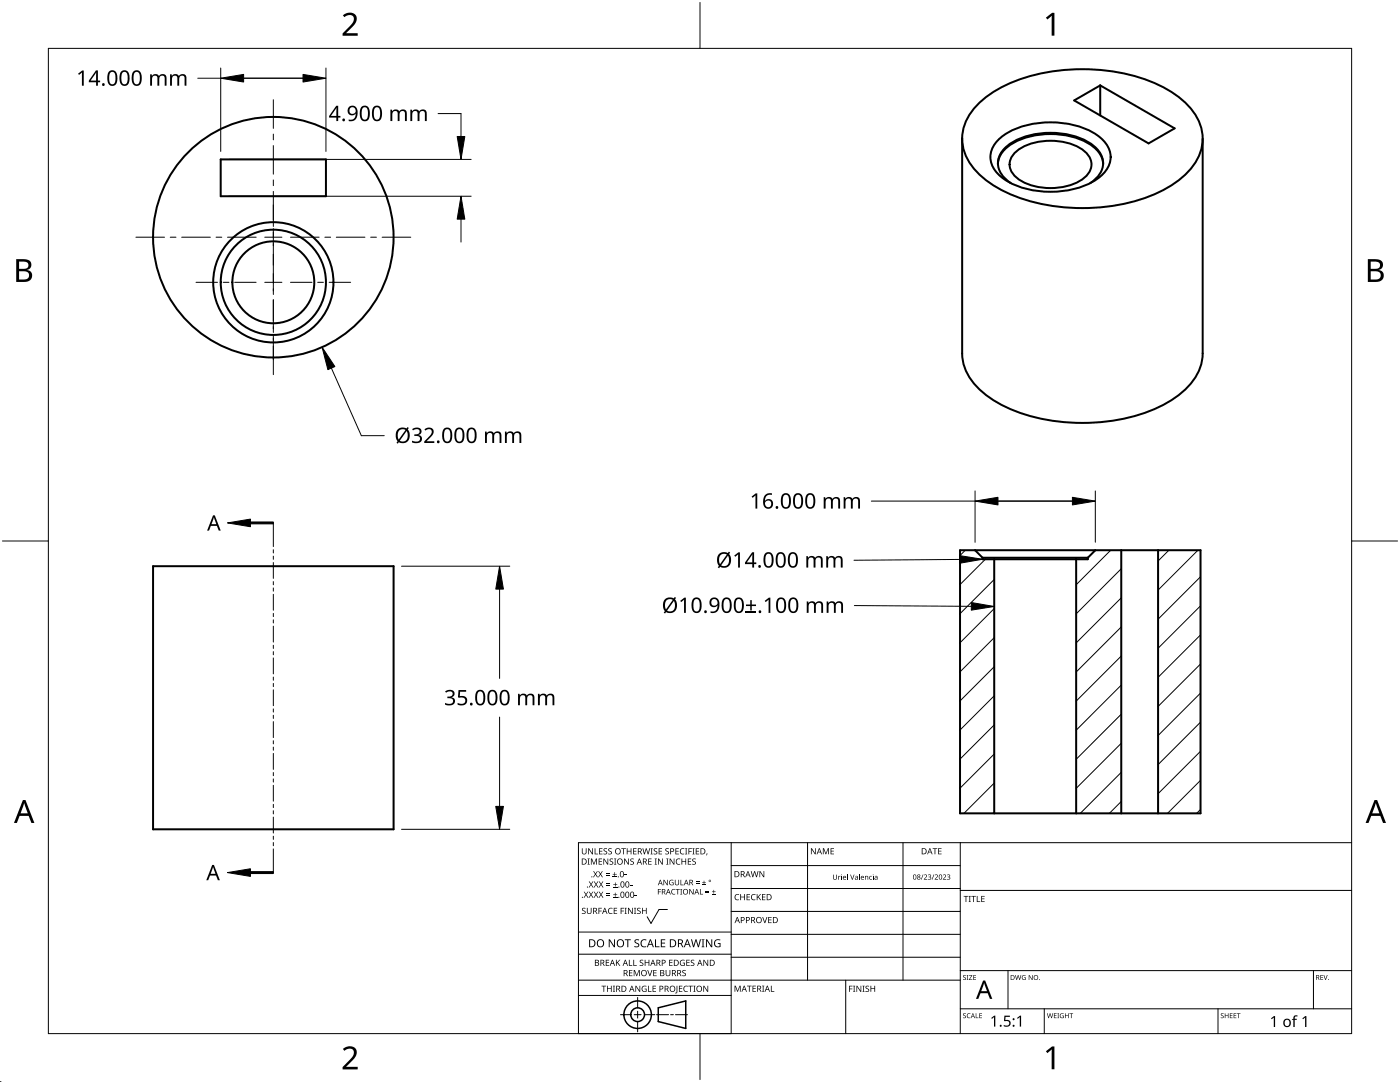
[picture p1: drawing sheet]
<svg xmlns="http://www.w3.org/2000/svg" width="279mm" height="216mm" viewBox="0 0 279 216" stroke-linecap="round" stroke-linejoin="round" font-family="sans-serif">
<g fill="none" stroke="#000" stroke-width=".4">
<path d="M219.6 17v6M44 31.8h21v7.4h-21zM192 27.7a11.2 11.2 0 0 1 5.7-9 33.8 33.8 0 0 1 20.5-4.8 30.6 30.6 0 0 1 17.4 5.8 9.8 9.8 0 0 1 4 10.5 14.8 14.8 0 0 1-8.1 8.1 38.3 38.3 0 0 1-30.9 0 14.8 14.8 0 0 1-8.2-8.1l-.4-2.5v42.8a11.2 11.2 0 0 0 5.7 9 33.8 33.8 0 0 0 20.5 4.8 30.6 30.6 0 0 0 17.4-5.8 10.7 10.7 0 0 0 4.4-8v-42.8M199.1 28.1a14.5 14.5 0 0 1 10.6-3.7 15.1 15.1 0 0 1 10.5 3.7 4.6 4.6 0 0 1-.7 7.2 17.4 17.4 0 0 1-14.2 2.5 10.1 10.1 0 0 1-7.3-4.8 4.4 4.4 0 0 1 1.1-4.9zM201.7 36.5a4.5 4.5 0 0 1-2.2-5.5 9.6 9.6 0 0 1 7.4-4.3 15.6 15.6 0 0 1 11.1 2.2 4.1 4.1 0 0 1 1.3 6.1l-1.7 1.5M202.8 30.2a12 12 0 0 1 13.7 0 3.2 3.2 0 0 1 0 5.2 12 12 0 0 1-13.7 0 3.2 3.2 0 0 1 0-5.2zM214.4 20l5.2-3 14.8 8.6-5.2 3zM220.2 32.7a5.4 5.4 0 0 0-3.2-4.2 16.1 16.1 0 0 0-15.6 .5 5 5 0 0 0-2.2 3.7M30.5 113h48v52.5h-48zM191.6 109.8h48v52.5h-48zM194.6 109.8l1.5 1.5M196.1 111.3v.3h21v-.3"/>
<path d="M196.1 111.3h21M198.4 111.6v50.7M214.8 111.6v50.7M218.6 109.8l-1.5 1.5M223.8 109.8v52.5M231.1 109.8v52.5"/>
<circle cx="54.5" cy="56.3" r="12"/>
<circle cx="54.5" cy="56.3" r="8.2"/>
<circle cx="54.5" cy="56.3" r="10.5"/>
<circle cx="54.6" cy="47.3" r="24"/>
</g>
<g fill="none" stroke="#000" stroke-width=".2">
<path d="M192.6 109.8l-1 1M196.6 111.6l-5 5M198.4 115.6l-6.8 6.8M221.7 109.8l-6.9 6.9M223.8 119.3l-9 9M223.8 113.5l-9 9M233.3 109.8l-2.2 2.1M239.1 109.8l-8 7.9M239.6 115.1l-8.5 8.5M198.4 133l-6.8 6.9M198.4 138.8l-6.8 6.9M198.4 121.4l-6.8 6.9"/>
<path d="M198.4 127.2l-6.8 6.9M223.8 125.1l-9 9M223.8 130.9l-9 9M223.8 136.7l-9 9M239.6 120.9l-8.5 8.5M239.6 126.7l-8.5 8.5M239.6 132.5l-8.5 8.5M239.6 138.3l-8.5 8.5M198.4 144.6l-6.8 6.9M198.4 156.3l-6 6M198.4 150.4l-6.8 6.9M223.8 142.5l-9 9"/>
<path d="M223.8 148.3l-9 9M223.8 154.1l-8.2 8.2M223.8 159.9l-2.4 2.4M239.6 144.1l-8.5 8.5M239.6 149.9l-8.5 8.5M239.6 155.7l-6.6 6.6M198.4 162.1l-.2 .2M239.6 161.5l-.8 .8"/>
</g>
<path d="M9.7 9.7h260v196.5h-260z" fill="none" stroke="#000" stroke-width=".2"/>
<path d="M139.7 .5v9.2M.5 108h9.2M269.7 108h9.2M139.7 206.2v9.2" fill="none" stroke="#000" stroke-width=".2"/>
<g fill="#000">
<path d="M68.4 3.1a1.64 1.64 0 0 1 2.8 .4 2.52 2.52 0 0 1-1.2 2.2l-.9 .9h2.3v.5h-3v-.4l1.2-1.2a1.95 1.95 0 0 0 .9-2.2 1.23 1.23 0 0 0-1.8 .1zM208.7 3.5l1.3-.9h.4v4.5h-.5v-4l-.9 .8zM68.4 209.3a1.64 1.64 0 0 1 2.8 .4 2.52 2.52 0 0 1-1.2 2.2l-.9 1h2.3v.5h-3v-.5l1.2-1.2a1.95 1.95 0 0 0 .9-2.1 1.23 1.23 0 0 0-1.8 .1zM208.7 209.8l1.3-1h.4v4.6h-.5v-4l-.9 .7z"/>
<path d="M3.2 51.7h1.3a1.28 1.28 0 0 1 1.7 1.3 1.04 1.04 0 0 1-.8 .9 1.23 1.23 0 0 1 1 1.5 1.23 1.23 0 0 1-1.6 .9h-1.6zM3.8 54.1v1.7h.9a.86 .86 0 0 0 1.1-.9 .86 .86 0 0 0-1.1-.8zM3.8 52.2v1.4h.8a.78 .78 0 0 0 1.1-.7 .78 .78 0 0 0-1.1-.7z"/>
<path d="M273 51.7h1.3a1.28 1.28 0 0 1 1.7 1.3 1.04 1.04 0 0 1-.9 .9 1.23 1.23 0 0 1 1 1.5 1.23 1.23 0 0 1-1.5 .9h-1.6zM273.6 54.1v1.7h.9a.86 .86 0 0 0 1.1-.9 .86 .86 0 0 0-1.2-.8zM273.6 52.2v1.4h.8a.78 .78 0 0 0 1-.7 .78 .78 0 0 0-1.1-.7z"/>
<path d="M4.6 159.6h.5l1.8 4.6h-.6l-.6-1.4h-1.8l-.5 1.4h-.6zM4.8 160.2l-.7 2.1h1.4z"/>
<path d="M274.3 159.6h.5l1.8 4.6h-.6l-.5-1.4h-1.8l-.6 1.4h-.6zM274.6 160.2l-.7 2.1h1.4z"/>
</g>
<g fill="none" stroke="#000" stroke-width=".2">
<path d="M145.9 168.1v38.1h-30.5v-38.1h154.3M145.9 172.7h45.7M145.9 177.3h45.7M161.2 168.1v27.5M180.2 168.1v27.5M191.6 168.1v38.1M191.6 177.7h78.1M115.4 198.6h30.5M115.4 195.6h76.2M115.4 190.4h30.5M115.4 186h30.5M127.3 199v2.1"/>
<path d="M133.2 181.5h-1.7l-1.6 2.8-.7-1.4M145.9 181.9h45.7M145.9 186.4h45.7M145.9 191h45.7M168.8 195.6v10.6M191.6 193.7h78.1M201.2 193.7v7.6M262.1 193.7v7.6M123.8 202.5h2.1M126.6 202.5h1.3M127.3 201.8v1.4M127.3 203.8v2.1"/>
<path d="M128.6 202.5h2.1M131 202.5h2.4M133.8 202.5h.6M134.8 202.5h2.4M191.6 201.3h78.1M208.4 201.3v4.9M243.1 201.3v4.9"/>
</g>
<g fill="#000">
<path d="M116.1 169.3h.2v.8a.32 .32 0 0 0 .3 .3 .32 .32 0 0 0 .3-.3v-.8h.2v.8a.47 .47 0 0 1-.5 .4 .47 .47 0 0 1-.5-.5zM116.5 177.9h.2l.3 .5 .3-.5h.1l-.4 .6 .4 .6h-.1l-.3-.5-.4 .5h-.1l.4-.6zM117.3 171.3h.4l-.1 .1v1l.1 .1h-.4l.1-.1v-1zM117.4 169.3h.2l.6 1v-1h.1v1.2h-.1l-.7-1v1h-.1zM117.5 177.9h.2l.3 .5 .3-.5h.1l-.4 .6 .4 .6h-.1l-.4-.5-.3 .5h-.1l.4-.6zM117.5 175.9h.2l.3 .5 .3-.5h.1l-.4 .6 .5 .6h-.2l-.3-.5-.4 .5h-.1l.4-.6zM117.9 171.3h.3l.3 1 .4-1h.2v1.2h-.1v-1l-.4 1h-.1l-.4-1v1h-.2zM118.7 169.3h.1v1h.6v.2h-.7zM118.4 173.8h.1l.3 .5 .3-.5h.2l-.4 .6 .4 .7h-.1l-.4-.6-.3 .6h-.1l.4-.7zM118.5 177.9h.2l.2 .5 .3-.5h.2l-.4 .6 .4 .6h-.1l-.4-.5-.3 .5h-.1l.4-.6zM118.5 175.9h.2l.3 .5 .3-.5h.1l-.4 .6 .4 .6h-.1l-.3-.5-.4 .5h-.1l.4-.6zM119.5 171.3h.7v.1h-.6v.4h.5v.2h-.5v.4h.6v.1h-.7z"/>
<path d="M119.6 169.3h.6v.1h-.5v.4h.5v.1h-.5v.4h.5v.2h-.6zM119.4 173.8h.1l.3 .5 .3-.5h.2l-.4 .6 .4 .7h-.1l-.4-.6-.3 .6h-.2l.5-.7zM119.5 177.9h.1l.3 .5 .3-.5h.2l-.4 .6 .4 .6h-.1l-.4-.5-.3 .5h-.1l.4-.6zM119.5 175.9h.2l.3 .5 .3-.5h.1l-.4 .6 .4 .6h-.1l-.4-.5-.3 .5h-.1l.4-.6zM120.9 174.6h.8v.1h-.8zM120.9 174.2h.8v.1h-.8zM121 178.7h.8v.1h-.8zM121 178.3h.8v.1h-.8zM121 176.6h.8v.1h-.8zM121 176.3h.8v.1h-.8zM120.5 169.4l.4-.1h.3l-.1 .1a.25 .25 0 0 0-.4-.1 .25 .25 0 0 0 0 .4 .4 .4 0 0 1 .5 .3 .4 .4 0 0 1-.3 .5 .4 .4 0 0 1-.5-.2h.2a.27 .27 0 0 0 .4-.1 .27 .27 0 0 0-.3-.3l-.2-.2zM120.4 171.3h.2l.6 1v-1h.2v1.2h-.2l-.6-1v1h-.2z"/>
<path d="M121.4 169.4l.5-.1h.2v.1a.25 .25 0 0 0-.4-.1 .25 .25 0 0 0 0 .4 .4 .4 0 0 1 .4 .3 .4 .4 0 0 1-.2 .5 .4 .4 0 0 1-.5-.2h.1a.27 .27 0 0 0 .5-.1 .27 .27 0 0 0-.4-.3l-.2-.2zM122.3 174.9h.8v.2h-.8zM122.4 179h.8v.1h-.8zM122.4 177h.8v.1h-.8zM121.7 171.4l.4-.1 .3 .1-.1 .1a.25 .25 0 0 0-.4-.1 .25 .25 0 0 0 0 .4 .4 .4 0 0 1 .5 .3 .4 .4 0 0 1-.3 .5 .4 .4 0 0 1-.5-.3l.2 .1a.27 .27 0 0 0 .4-.2 .27 .27 0 0 0-.3-.3l-.2-.2zM122.6 174h.1v.4h.4v.1h-.4v.4h-.1v-.4h-.3v-.1h.3zM122.7 178.1h.1v.4h.4v.1h-.4v.3h-.1v-.3h-.3v-.1h.3zM122.7 176.1h.2v.3h.3v.2h-.3v.3h-.2v-.3h-.3v-.2h.3zM122.5 171.3h.5l-.2 .1v1l.2 .1h-.5l.2-.1v-1zM124 169.3h.9v.1h-.4v1.1h-.1v-1.1h-.4zM124.7 174.5h.4v.2h-.4zM124.6 171.3h.1l.7 1v-1h.1v1.2h-.2l-.6-1v1h-.1z"/>
<path d="M125.7 176.6h.5v.1h-.5zM125.1 169.3h.1v.5h.7v-.5h.1v1.2h-.1v-.6h-.7v.6h-.1zM125.8 171.4l.5-.1 .2 .1v.1a.25 .25 0 0 0-.4-.1 .25 .25 0 0 0 0 .4 .4 .4 0 0 1 .4 .3 .4 .4 0 0 1-.2 .5 .4 .4 0 0 1-.5-.3l.1 .1a.27 .27 0 0 0 .5-.2 .27 .27 0 0 0-.4-.3l-.2-.2zM126.7 178.6h.4v.2h-.4zM126.4 169.3h.6v.1h-.5v.4h.5v.1h-.5v.4h.5v.2h-.6zM128.2 169.3h.2l.2 1 .3-1h.2l.2 1 .3-1h.1l-.3 1.2h-.1l-.3-1.1-.3 1.1h-.2zM129.4 171.3h.6v.1h-.5v.4h.5v.2h-.5v.4h.5v.1h-.6zM129.8 169.3h.5l-.2 .1v1l.2 .1h-.5l.2-.1v-1zM130.7 171.3h.4l-.1 .1v1l.1 .1h-.4l.1-.1v-1zM130.5 169.4l.4-.1h.3l-.1 .1a.25 .25 0 0 0-.4-.1 .25 .25 0 0 0 0 .4 .4 .4 0 0 1 .5 .3 .4 .4 0 0 1-.3 .5 .4 .4 0 0 1-.5-.2h.2a.27 .27 0 0 0 .4-.1 .27 .27 0 0 0-.3-.3l-.2-.2zM131.3 177.4h.6v.1h-.5v.4h.5v.1h-.5v.5h-.1zM131.4 169.3h.7v.1h-.5v.4h.5v.1h-.5v.4h.5v.2h-.7z"/>
<path d="M131.3 171.3h.2l.7 1-.1-1h.2v1.2h-.2l-.6-1v1h-.2zM132.4 175.6h.2l.6 .9v-.9h.1v1h-.2l-.6-.9v.9h-.1zM133 171.3h.4l-.1 .1v1l.1 .1h-.4l.1-.1v-1zM132.8 169.4l.4-.1h.3l-.1 .1a.25 .25 0 0 0-.3-.1 .25 .25 0 0 0 0 .4 .4 .4 0 0 1 .4 .3 .4 .4 0 0 1-.3 .5 .4 .4 0 0 1-.4-.2h.1a.27 .27 0 0 0 .5-.1 .27 .27 0 0 0-.4-.3l-.2-.2zM133.7 175.7l.5-.2 .2 .1v.1a.45 .45 0 0 0-.7 .4 .45 .45 0 0 0 .6 .4v-.3h-.2v-.1h.3v.5a.6 .6 0 0 1-.8-.1 .6 .6 0 0 1 .1-.8zM134.1 177.5l.4-.1h.3l-.1 .2a.44 .44 0 0 0-.6 .4 .44 .44 0 0 0 .6 .3 .52 .52 0 0 1-.7 0 .52 .52 0 0 1 .1-.8zM133.6 171.3h.2l.7 1v-1h.1v1.2h-.2l-.6-1v1h-.2zM134.9 177.4h.8v.1h-.4v1h-.1v-1h-.3zM135 171.5l.5-.2 .3 .1-.1 .1a.49 .49 0 0 0-.7 .4 .49 .49 0 0 0 .7 .5 .52 .52 0 0 1-.6 0 .52 .52 0 0 1-.2-.6zM134.8 169.3h.7v.1h-.6v.4h.5v.1h-.5v.4h.6v.2h-.7zM134.7 175.6h.1v.7a.28 .28 0 0 0 .3 .2 .28 .28 0 0 0 .3-.2v-.7h.1v.7a.42 .42 0 0 1-.4 .4 .42 .42 0 0 1-.4-.4zM135.8 175.6h.1v.9h.5v.1h-.6z"/>
<path d="M135.8 177.4h.3l-.1 .1v.9l.1 .1h-.3l.1-.1v-.9zM135.8 169.4l.5-.2 .3 .1-.1 .1a.49 .49 0 0 0-.7 .5 .49 .49 0 0 0 .8 .4 .52 .52 0 0 1-.7 .1 .52 .52 0 0 1-.2-.6zM136 171.3h.2v.5h.6v-.5h.1v1.2h-.1v-.5h-.6v.5h-.2zM136.7 169.3h.5l-.2 .1v1l.2 .1h-.5l.2-.1v-1zM137.4 169.3h.7v.1h-.6v.4h.5v.2h-.5v.5h-.1zM137.3 171.3h.6v.1h-.5v.4h.5v.2h-.5v.4h.5v.1h-.6zM137.6 177.4h.1l.6 .9v-.9h.1v1.1h-.1l-.6-.9v.9h-.1zM138.2 169.3h.4l-.1 .1v1l.1 .1h-.4l.1-.1v-1zM138.9 176.2h.7v.1h-.7zM138.9 175.9h.7v.1h-.7zM138.2 171.4l.4-.1 .3 .1-.1 .1a.25 .25 0 0 0-.4-.1 .25 .25 0 0 0 0 .4 .4 .4 0 0 1 .5 .3 .4 .4 0 0 1-.3 .5 .4 .4 0 0 1-.5-.3l.2 .1a.27 .27 0 0 0 .4-.2 .27 .27 0 0 0-.3-.3l-.2-.2zM138.9 169.3h.6v.1h-.5v.4h.5v.1h-.5v.4h.5v.2h-.6z"/>
<path d="M139.7 177.4h.1v1h.5v.1h-.6zM140.1 176.5h.8v.1h-.8zM140.4 175.7h.2v.3h.3v.2h-.3v.3h-.2v-.3h-.3v-.2h.3zM140.8 178h.7v.2h-.7zM140.8 177.7h.7v.1h-.7zM141 170.3h.2l-.3 .4zM142.1 178.4h.7v.1h-.7zM142.4 177.6h.1v.3h.3v.1h-.3v.3h-.1v-.3h-.3v-.1h.3zM146.8 178.6l.4-.2 .3 .1v.1a.49 .49 0 0 0-.7 .4 .49 .49 0 0 0 .7 .5 .52 .52 0 0 1-.7 0 .52 .52 0 0 1-.2-.6zM147.7 178.4h.2v.5h.6v-.5h.2v1.2h-.2v-.5h-.6v.5h-.2zM149 178.4h.7v.1h-.5v.4h.4v.2h-.4v.4h.5v.1h-.7zM150 178.6l.5-.2 .3 .1-.1 .1a.49 .49 0 0 0-.7 .4 .49 .49 0 0 0 .8 .5 .52 .52 0 0 1-.7 0 .52 .52 0 0 1-.2-.6z"/>
<path d="M149.8 173.8h.2l.2 1.1 .3-1.1h.2l.3 1.1 .2-1.1h.2l-.3 1.2h-.2l-.3-1-.3 1h-.1zM151 178.4h.2v.6l.5-.6h.2l-.5 .5 .5 .7h-.2l-.4-.6-.1 .6h-.2zM151.6 173.8h.1l.7 1v-1h.1v1.2h-.2l-.6-1v1h-.1zM152.1 178.4h.7v.1h-.6v.4h.5v.2h-.5v.4h.6v.1h-.7zM161.8 169.3h.2l.7 1v-1h.1v1.2h-.2l-.6-1v1h-.2zM164.2 169.3h.2l.4 .9 .4-.9h.2v1.2h-.1v-1.1l-.4 1.1h-.1l-.4-1.1v1.1h-.2zM165.8 169.3h.6v.1h-.5v.4h.5v.1h-.5v.4h.5v.2h-.6zM166.3 174.5h.1v.7a.26 .26 0 0 0 .2 .2 .26 .26 0 0 0 .3-.2v-.7h.1v.7a.39 .39 0 0 1-.4 .4 .39 .39 0 0 1-.3-.4zM167.3 174.8l.1 .1 .3-.1-.3 .2v.5h-.1zM167.9 174.8h.1v.7h-.1zM169.1 174.5h.1v1h-.1zM169.7 174.5h.1l.3 .9 .3-.9h.1l-.3 1h-.2z"/>
<path d="M171.5 174.5h.1v1h-.1zM172.6 174.8l.1 .1a.29 .29 0 0 1 .4-.1 .29 .29 0 0 1 .2 .2v.5h-.2v-.4a.21 .21 0 0 0-.2-.2 .21 .21 0 0 0-.1 .2v.4h-.2zM173.6 174.9l.3-.1 .1 .1a.28 .28 0 0 0-.4 .3 .28 .28 0 0 0 .4 .2 .36 .36 0 0 1-.5 0 .36 .36 0 0 1 .1-.5zM174.2 174.8h.1v.7h-.1zM184.2 174.5h.1l-.4 1h-.1zM184.4 174.6a.37 .37 0 0 1 .6 0 .37 .37 0 0 1-.3 .6l-.2 .2h.5v.1h-.6l.2-.4a.27 .27 0 0 0 .3-.3 .27 .27 0 0 0-.4-.2zM185.2 174.6a.32 .32 0 0 1 .5-.1 .32 .32 0 0 1 0 .5h-.1a.32 .32 0 0 1 .2 .4 .32 .32 0 0 1-.5 .1l-.1-.1a.26 .26 0 0 0 .4 .1 .26 .26 0 0 0 0-.4l-.3-.2a.23 .23 0 0 0 .4 0 .23 .23 0 0 0-.1-.4 .23 .23 0 0 0-.3 .2zM186.3 174.5h.2l-.4 1h-.1zM186.1 169.3h.9v.1h-.3v1.1h-.2v-1.1h-.4zM186.5 174.6a.37 .37 0 0 1 .6 0 .37 .37 0 0 1-.2 .6l-.2 .2h.5v.1h-.7l.3-.4a.27 .27 0 0 0 .3-.3 .27 .27 0 0 0-.4-.2zM187.2 169.3h.7v.1h-.5v.4h.5v.1h-.5v.4h.5v.2h-.7zM188.2 174.6a.37 .37 0 0 1 .6 0 .37 .37 0 0 1-.3 .6l-.2 .2h.5v.1h-.6l.2-.4a.27 .27 0 0 0 .3-.3 .27 .27 0 0 0-.4-.2z"/>
<path d="M189 174.6a.32 .32 0 0 1 .5-.1 .32 .32 0 0 1 0 .5h-.1a.32 .32 0 0 1 .2 .4 .32 .32 0 0 1-.5 .1l-.1-.1a.26 .26 0 0 0 .4 .1 .26 .26 0 0 0 0-.4l-.3-.2a.23 .23 0 0 0 .4 0 .23 .23 0 0 0-.1-.4 .23 .23 0 0 0-.3 .2zM192.3 178.8h.9v.1h-.3v1.1h-.2v-1.1h-.4zM193.3 178.8h.5l-.2 .1v1l.2 .1h-.5l.2-.1v-1zM193.8 178.8h1v.1h-.4v1.1h-.2v-1.1h-.4zM194.9 178.8h.2v1.1h.5v.1h-.7zM195.8 178.8h.7v.1h-.5v.4h.5v.1h-.5v.5h.5v.1h-.7zM116.2 181.3l.4-.2 .3 .1-.1 .1a.25 .25 0 0 0-.4-.1 .25 .25 0 0 0 0 .4 .4 .4 0 0 1 .5 .3 .4 .4 0 0 1-.3 .5 .4 .4 0 0 1-.5-.2h.2a.27 .27 0 0 0 .4-.1 .27 .27 0 0 0-.3-.3l-.2-.2zM117.1 181.1h.2v.8a.32 .32 0 0 0 .3 .3 .32 .32 0 0 0 .3-.3v-.8h.2v.8a.47 .47 0 0 1-.5 .5 .47 .47 0 0 1-.5-.5zM119.4 181.1h.7v.2h-.5v.4h.5v.1h-.5v.6h-.2zM120 196.7h1v.1h-.4v1.1h-.2v-1.1h-.4zM120.9 191.5h.7v.1h-.6v.4h.5v.2h-.5v.4h.6v.1h-.7zM121.5 181.3l.4-.2 .4 .1-.1 .1a.49 .49 0 0 0-.7 .5 .49 .49 0 0 0 .7 .4 .52 .52 0 0 1-.6 .1 .52 .52 0 0 1-.3-.6z"/>
<path d="M121.1 196.7h.2v.5h.6v-.5h.2v1.2h-.2v-.6h-.6v.6h-.2zM121.5 187.4h.2l.9 1.3v-1.3h.1v1.6h-.2l-.8-1.3v1.3h-.2zM122.3 196.7h.4l-.1 .1v1l.1 .1h-.4l.2-.1v-1zM122.5 181.1h.7v.2h-.6v.4h.5v.1h-.5v.4h.6v.2h-.7zM122.9 191.5h.2v.6l.5-.6h.2l-.5 .5 .5 .7h-.2l-.4-.6-.1 .6h-.2zM123.9 181.1h.6v.2h-.5v.4h.5v.1h-.5v.6h-.1zM124.7 181.1h.4l-.2 .2v.9l.2 .2h-.4l.1-.2v-.9zM124.7 187.4h1.2v.2h-.5v1.4h-.2v-1.4h-.5zM125.5 191.5h.2v1.1h.5v.1h-.7zM125.5 193.6h.7v.1h-.5v.4h.5v.1h-.5v.4h.5v.2h-.7zM125.3 181.1h.2l.7 1.1-.1-1.1h.2v1.3h-.2l-.6-1v1h-.2zM126.4 191.5h.1v1.1h.6v.1h-.7z"/>
<path d="M126.5 181.1h.5l-.2 .2v.9l.2 .2h-.5l.2-.2v-.9zM126.5 193.6h.2l.4 1 .4-1h.2v1.2h-.2v-1.1l-.4 1.1h-.1l-.4-1.1v1.1h-.1zM126.7 187.6l.3-.2 .6 .1-.2 .1a.33 .33 0 0 0-.6 .2 .33 .33 0 0 0 .4 .4 .47 .47 0 0 1 .4 .6 .47 .47 0 0 1-.7 .2h-.3v-.2h.2a.35 .35 0 0 0 .6-.2 .35 .35 0 0 0-.5-.4l-.3-.2zM126.8 196.7h.2l.6 1v-1h.2v1.2h-.2l-.7-1 .1 1h-.2zM127.2 181.3l.4-.2 .3 .1-.1 .1a.25 .25 0 0 0-.4-.1 .25 .25 0 0 0 0 .4 .4 .4 0 0 1 .5 .3 .4 .4 0 0 1-.3 .5 .4 .4 0 0 1-.5-.2h.2a.27 .27 0 0 0 .4-.1 .27 .27 0 0 0-.3-.3l-.2-.2zM127.7 191.6l.4-.1 .3 .1-.1 .1a.25 .25 0 0 0-.3-.1 .25 .25 0 0 0 0 .4 .4 .4 0 0 1 .4 .3 .4 .4 0 0 1-.3 .5 .4 .4 0 0 1-.4-.3l.1 .1a.27 .27 0 0 0 .5-.2 .27 .27 0 0 0-.4-.3l-.2-.2zM128 187.6l.6-.2 .4 .1-.1 .2a.63 .63 0 0 0-.9 .5 .63 .63 0 0 0 1 .6v.2a.83 .83 0 0 1-1.1-.3 .83 .83 0 0 1 .1-1.1zM128.2 196.8l.6-.1 .2 .1v.1a.5 .5 0 0 0-.8 .4 .5 .5 0 0 0 .7 .5v-.4h-.3v-.1h.4v.6a.66 .66 0 0 1-.8-.2 .66 .66 0 0 1 0-.9zM128.1 181.1h.2v.6h.6v-.6h.2v1.3h-.2v-.6h-.6v.6h-.2zM129.2 193.6h.1l.4 1 .3-1h.2l-.4 1.2h-.2zM129.3 196.7h.2v1.1h.5v.1h-.7zM128.7 191.5h.1v.5h.6v-.5h.2v1.2h-.2v-.5h-.6v.5h-.1z"/>
<path d="M130.7 187.4h.2v1.4h.7v.2h-.9zM130.2 196.7h.7v.1h-.5v.4h.5v.1h-.5v.5h.5v.1h-.7zM130.4 193.6h.6v.1h-.5v.4h.5v.1h-.5v.4h.5v.2h-.6zM131.9 187.4h.9v.2h-.7v.5h.6v.2h-.6v.5h.7v.2h-.9zM132.8 193.6h.2v.7a.32 .32 0 0 0 .3 .4 .32 .32 0 0 0 .3-.4v-.7h.2v.7a.47 .47 0 0 1-.5 .5 .47 .47 0 0 1-.5-.5zM133.5 191.5h.7v.1h-.5v.4h.5v.2h-.5v.4h.5v.1h-.7zM135 196.7h.2v1.3l-.1 .2h-.3l-.1-.1 .3-.2zM135.5 196.7h.7v.1h-.5v.4h.4v.1h-.4v.5h.5v.1h-.7zM135.8 191.7l.5-.2 .4 .1-.1 .1a.5 .5 0 0 0-.8 .4 .5 .5 0 0 0 .7 .5v-.4h-.2v-.1h.4v.6a.66 .66 0 0 1-.9-.1 .66 .66 0 0 1 0-.9zM136.2 193.7l.4-.2 .3 .1-.1 .1a.25 .25 0 0 0-.4-.1 .25 .25 0 0 0 0 .4 .4 .4 0 0 1 .5 .3 .4 .4 0 0 1-.3 .5 .4 .4 0 0 1-.5-.2h.2a.27 .27 0 0 0 .5-.1 .27 .27 0 0 0-.4-.3l-.2-.2zM136.5 196.8l.5-.1 .3 .1-.1 .1a.49 .49 0 0 0-.7 .4 .49 .49 0 0 0 .8 .4 .52 .52 0 0 1-.7 .1 .52 .52 0 0 1-.2-.6zM137 191.5h.6v.1h-.5v.4h.5v.2h-.5v.4h.5v.1h-.6z"/>
<path d="M137.4 196.7h.9v.1h-.4v1.1h-.1v-1.1h-.4zM137.9 191.6l.4-.1 .3 .1-.1 .1a.25 .25 0 0 0-.4-.1 .25 .25 0 0 0 0 .4 .4 .4 0 0 1 .5 .3 .4 .4 0 0 1-.3 .5 .4 .4 0 0 1-.5-.3l.2 .1a.27 .27 0 0 0 .4-.2 .27 .27 0 0 0-.3-.3l-.2-.2zM138.4 196.7h.4l-.1 .1v1l.1 .1h-.4l.1-.1v-1zM137.9 187.4h.2l.3 1.4 .4-1.4h.2l.4 1.4 .3-1.4h.2l-.4 1.6h-.2l-.4-1.3-.4 1.3h-.2zM140 187.4h.6l-.2 .2v1.3l.2 .1h-.6l.2-.1v-1.3zM140.4 196.7h.1l.7 1v-1h.1v1.2h-.1l-.7-1v1h-.1zM140.4 191.5h.2l.6 1v-1h.1v1.2h-.1l-.7-1v1h-.1zM140.9 187.4h.2l.9 1.3v-1.3h.1v1.6h-.2l-.8-1.3v1.3h-.2zM142.7 187.6l.7-.2 .4 .1-.1 .2a.65 .65 0 0 0-1 .5 .65 .65 0 0 0 .9 .6v-.4h-.3v-.2h.5v.7a.86 .86 0 0 1-1.1-.1 .86 .86 0 0 1 0-1.2zM146.6 196.7h.2l.4 1 .4-1h.2v1.2h-.1v-1.1l-.4 1.1h-.2l-.4-1.1v1.1h-.1zM149.1 196.7h.9v.1h-.4v1.1h-.1v-1.1h-.4zM150.2 196.7h.7v.1h-.6v.4h.5v.1h-.5v.5h.6v.1h-.7z"/>
<path d="M152.1 183h.2l.3 1 .4-1h.1l-.4 1.2h-.1zM152.1 196.7h.4l-.1 .1v1l.1 .1h-.4l.1-.1v-1zM153.8 196.7h.2v1.1h.5v.1h-.7zM153.3 183h.7v.1h-.5v.4h.5v.1h-.5v.5h.5v.1h-.7zM169.5 196.7h.6v.1h-.5v.5h.5v.1h-.5v.5h-.1zM170.2 196.7h.5l-.2 .1v1l.2 .1h-.5l.2-.1v-1zM170.9 196.7h.2l.6 1v-1h.2v1.2h-.2l-.6-1v1h-.2zM172.1 196.7h.5l-.2 .1v1l.2 .1h-.5l.2-.1v-1zM172.8 196.8l.4-.1h.2v.2a.25 .25 0 0 0-.4-.1 .25 .25 0 0 0 0 .4 .4 .4 0 0 1 .5 .3 .4 .4 0 0 1-.3 .4 .4 .4 0 0 1-.5-.2l.2 .1a.27 .27 0 0 0 .4-.2 .27 .27 0 0 0-.3-.3l-.3-.2zM173.7 196.7h.2v.5h.6v-.5h.2v1.2h-.2v-.6h-.6v.6h-.2zM192.2 194.7l.4-.1h.2l-.1 .1a.24 .24 0 0 0-.3 0 .24 .24 0 0 0-.1 .3 .24 .24 0 0 0 .4 .1 .31 .31 0 0 1 0 .4 .31 .31 0 0 1-.5-.1 .24 .24 0 0 0 .3 .1 .24 .24 0 0 0 .1-.3l-.4-.3zM192.9 194.6h.4l-.1 .1v.7l.1 .1h-.4l.1-.1v-.7z"/>
<path d="M193.4 194.6h.6l-.5 .8h.6v.1h-.7l.5-.8h-.5zM194.2 194.6h.6v.1h-.4v.3h.4v.1h-.4v.3h.4v.1h-.6zM202.6 194.6h.1l.2 .8 .2-.8h.2l.2 .8 .2-.8h.1l-.2 .9h-.2l-.2-.8-.2 .8h-.2zM204 194.7l.4-.1h.3l-.1 .1a.4 .4 0 0 0-.6 .4 .4 .4 0 0 0 .6 .3v-.3l-.2-.1h.3v.5a.53 .53 0 0 1-.7-.1 .53 .53 0 0 1 0-.7zM205.3 194.6h.1l.6 .8v-.8h.1v.9h-.2l-.5-.8v.8h-.1zM263.5 194.6h.6v.1h-.5v.3h.4v.1h-.4v.3h.5v.1h-.6zM264.1 194.6h.2l.2 .8 .3-.8h.2l-.4 .9h-.1zM192.2 202.3l.4-.1h.2l-.1 .1a.24 .24 0 0 0-.3 0 .24 .24 0 0 0-.1 .3 .24 .24 0 0 0 .4 .1 .31 .31 0 0 1 0 .5 .31 .31 0 0 1-.5-.2 .24 .24 0 0 0 .3 .1 .24 .24 0 0 0 .1-.3l-.4-.2zM193.1 202.3l.3-.1h.3l-.1 .1a.39 .39 0 0 0-.5 .4 .39 .39 0 0 0 .5 .3 .46 .46 0 0 1-.6 0 .46 .46 0 0 1 .1-.7zM194.7 202.2h.1v.8h.5v.2h-.6zM195.4 202.2h.6v.1h-.4v.3h.4v.1h-.4v.4h.4v.1h-.6zM197.8 203.1l.6-.4h.2v2.1h-.2v-1.9l-.4 .4z"/>
<path d="M200.5 202.7h1v.2h-.8l-.1 .6a.75 .75 0 0 1 1.1 .8 .75 .75 0 0 1-1.1 .5h-.3v-.3l.3 .1a.51 .51 0 0 0 .8-.3 .51 .51 0 0 0-.7-.6h-.3zM203 203.1l.6-.4h.2v2.1h-.3v-1.9l-.4 .4zM209 202.2h.1l.2 .8 .2-.8h.1l.3 .8 .2-.8h.1l-.3 1h-.1l-.2-.9-.3 .9h-.1zM210.3 202.2h.6v.1h-.4v.3h.3v.1h-.3v.4h.4v.1h-.6zM211 202.2h.4l-.2 .1v.8l.2 .1h-.4l.1-.1v-.8zM211.6 202.3l.7-.1-.1 .1a.4 .4 0 0 0-.6 .4 .4 .4 0 0 0 .6 .3v-.2l-.2-.2h.3v.5a.53 .53 0 0 1-.7-.1 .53 .53 0 0 1 0-.7zM212.5 202.2h.2v.4h.5v-.4h.1v1h-.1v-.5h-.5v.5h-.2zM213.4 202.2h.8v.1h-.3v.9h-.2v-.9h-.3zM243.7 202.3l.3-.1h.2v.1a.24 .24 0 0 0-.3 0 .24 .24 0 0 0-.1 .3 .24 .24 0 0 0 .3 .1 .31 .31 0 0 1 0 .5 .31 .31 0 0 1-.5-.2 .24 .24 0 0 0 .4 .1 .24 .24 0 0 0 0-.3l-.3-.2zM244.4 202.2h.2v.4h.5v-.4h.1v1h-.1v-.5h-.5v.5h-.2zM245.4 202.2h.6v.1h-.4v.3h.4v.1h-.4v.4h.4v.1h-.6zM246.2 202.2h.5v.1h-.4v.3h.4v.1h-.4v.4h.4v.1h-.5z"/>
<path d="M246.8 202.2h.8v.1h-.3v.9h-.2v-.9h-.3zM253.7 203.2l.6-.5h.2v2.2h-.3v-1.9l-.4 .4zM258.2 202.7l.3-.1h.5l-.1 .3-.4-.1-.1 .2v.3h.4v.2h-.4v1.4h-.3v-1.4h-.3l.3-.2zM259.9 203.2l.6-.5h.2v2.2h-.2v-1.9l-.5 .4z"/>
<path d="M116.1 171.3h.4a.61 .61 0 0 1 .6 .6 .61 .61 0 0 1-.6 .6h-.4zM116.3 171.4v1h.1a.48 .48 0 0 0 .5-.5 .48 .48 0 0 0-.4-.5z"/>
<path d="M122.7 169.9a.61 .61 0 0 1 1.2 0 .61 .61 0 0 1-1.2 0zM122.9 169.9a.45 .45 0 0 0 .9 0 .45 .45 0 0 0-.9 0z"/>
<path d="M123.1 171.9a.61 .61 0 0 1 1.2 0 .61 .61 0 0 1-1.2 0zM123.3 171.9a.45 .45 0 0 0 .9 0 .45 .45 0 0 0-.9 0z"/>
<path d="M123.9 173.9a.5 .5 0 0 1 .6 .1 .5 .5 0 0 1 0 .7 .44 .44 0 0 1-.6 .3 .44 .44 0 0 1-.2-.6zM123.9 174a.48 .48 0 0 0-.1 .6 .48 .48 0 0 0 .5 .3v-.8l-.1-.1z"/>
<path d="M124 178a.5 .5 0 0 1 .6 .1 .5 .5 0 0 1 0 .6 .44 .44 0 0 1-.6 .4 .44 .44 0 0 1-.2-.6zM124.1 178.1a.48 .48 0 0 0-.2 .6 .48 .48 0 0 0 .5 .3v-.8l-.1-.2z"/>
<path d="M124 176a.5 .5 0 0 1 .6 .1 .5 .5 0 0 1 0 .6 .44 .44 0 0 1-.6 .4 .44 .44 0 0 1-.2-.7zM124.1 176.1a.48 .48 0 0 0-.2 .5 .48 .48 0 0 0 .5 .3v-.7l-.1-.2z"/>
<path d="M124.9 178a.5 .5 0 0 1 .7 .1 .5 .5 0 0 1 0 .6 .44 .44 0 0 1-.6 .4 .44 .44 0 0 1-.2-.6zM125 178.1a.48 .48 0 0 0-.1 .6 .48 .48 0 0 0 .4 .3l.1-.8-.2-.2z"/>
<path d="M124.9 176a.5 .5 0 0 1 .7 .1 .5 .5 0 0 1 0 .6 .44 .44 0 0 1-.6 .4 .44 .44 0 0 1-.2-.7zM125 176.1a.48 .48 0 0 0-.1 .5 .48 .48 0 0 0 .5 .3v-.7l-.1-.2z"/>
<path d="M125.9 178a.5 .5 0 0 1 .6 .1 .5 .5 0 0 1 0 .6 .44 .44 0 0 1-.5 .4 .44 .44 0 0 1-.2-.6zM126 178.1a.48 .48 0 0 0-.2 .6 .48 .48 0 0 0 .5 .3l.1-.8-.2-.2z"/>
<path d="M127.3 169.3h.3a.35 .35 0 0 1 .5 .2 .35 .35 0 0 1-.3 .4l.4 .6h-.2l-.3-.5h-.3v.5h-.1zM127.4 169.4v.4h.2a.23 .23 0 0 0 .3-.2 .23 .23 0 0 0-.3-.2z"/>
<path d="M127.5 171.3h.2l.4 1.2h-.1l-.2-.4h-.4l-.2 .4h-.1zM127.6 171.5l-.2 .5h.4z"/>
<path d="M128.3 171.3h.3a.35 .35 0 0 1 .5 .2 .35 .35 0 0 1-.3 .5l.4 .5h-.2l-.3-.5h-.2v.5h-.2zM128.5 171.4v.5h.1a.23 .23 0 0 0 .3-.2 .23 .23 0 0 0-.3-.3z"/>
<path d="M131.7 175.5h.1l.5 1.1h-.2l-.1-.3h-.4l-.2 .3h-.1zM131.8 175.7l-.2 .5h.3z"/>
<path d="M132.1 177.4h.3a.31 .31 0 0 1 .4 .2 .31 .31 0 0 1-.2 .4l.3 .5h-.2l-.3-.5h-.2v.5h-.1zM132.2 177.5v.4h.2a.21 .21 0 0 0 .2-.2 .21 .21 0 0 0-.2-.2z"/>
<path d="M133.3 177.4h.1l.5 1.1h-.2l-.1-.4h-.4l-.2 .4h-.1zM133.4 177.5l-.2 .5h.4z"/>
<path d="M133.8 169.3h.3a.41 .41 0 0 1 .4 .5 .41 .41 0 0 1-.6 .2v.5h-.1zM133.9 169.4v.5a.29 .29 0 0 0 .5-.3 .29 .29 0 0 0-.5-.2z"/>
<path d="M136.9 175.5h.1l.4 1.1h-.1l-.1-.3h-.5l-.1 .3h-.1zM137 175.7l-.2 .5h.3z"/>
<path d="M136.2 177.9a.55 .55 0 0 1 1.1 0 .55 .55 0 0 1-1.1 0zM136.4 177.9a.45 .45 0 0 0 .9 0 .45 .45 0 0 0-.9 0z"/>
<path d="M137.6 175.6h.3a.31 .31 0 0 1 .4 .2 .31 .31 0 0 1-.2 .4l.3 .4h-.2l-.3-.4h-.2v.4h-.1zM137.7 175.7v.4h.2a.21 .21 0 0 0 .2-.2 .21 .21 0 0 0-.2-.2z"/>
<path d="M139 177.4h.1l.4 1.1h-.1l-.1-.4h-.5l-.1 .4h-.1zM139.1 177.5l-.2 .5h.3z"/>
<path d="M139.8 169.3h.4a.61 .61 0 0 1 .6 .6 .61 .61 0 0 1-.7 .6h-.3zM140 169.4v.9h.1a.48 .48 0 0 0 .5-.4 .48 .48 0 0 0-.4-.5z"/>
<path d="M141.4 175.8a.25 .25 0 0 1 .5 0 .25 .25 0 0 1-.5 0zM141.5 175.8a.15 .15 0 0 0 .3 0 .15 .15 0 0 0-.3 0z"/>
<path d="M146.6 173.8h.4a.61 .61 0 0 1 .6 .6 .61 .61 0 0 1-.7 .6h-.3zM146.7 174v.9h.2a.48 .48 0 0 0 .5-.5 .48 .48 0 0 0-.5-.4z"/>
<path d="M147.8 173.8h.4a.35 .35 0 0 1 .4 .3 .35 .35 0 0 1-.2 .4l.3 .5h-.2l-.3-.5h-.2v.5h-.2zM148 174v.4h.2a.23 .23 0 0 0 .3-.2 .23 .23 0 0 0-.3-.2z"/>
<path d="M149.2 173.8h.1l.5 1.2h-.1l-.2-.3h-.5l-.1 .3h-.2zM149.3 174l-.2 .5h.4z"/>
<path d="M153 178.4h.4a.61 .61 0 0 1 .6 .6 .61 .61 0 0 1-.6 .6h-.4zM153.2 178.5v1h.1a.48 .48 0 0 0 .5-.5 .48 .48 0 0 0-.4-.5z"/>
<path d="M163.4 169.2h.2l.5 1.3h-.2l-.2-.4h-.4l-.2 .4h-.1zM163.5 169.4l-.2 .6h.4z"/>
<path d="M168.3 174.9l.2-.1 .3 .1 .1 .3h-.6l.2 .2h.3a.37 .37 0 0 1-.5 0 .37 .37 0 0 1 0-.5zM168.4 174.9l-.1 .2h.4l-.1-.2z"/>
<path d="M170.7 174.8l.5 .1v.6l-.1-.1a.26 .26 0 0 1-.4 .2 .26 .26 0 0 1-.1-.4 .26 .26 0 0 1 .4-.1h.1v-.2zM170.8 175.2a.16 .16 0 0 0 0 .2 .16 .16 0 0 0 .2 0 .16 .16 0 0 0 0-.2z"/>
<path d="M171.9 174.9l.2-.1 .2 .1 .1 .3h-.5l.2 .2h.3a.37 .37 0 0 1-.6 0 .37 .37 0 0 1 .1-.5zM172 174.9l-.1 .2h.4l-.1-.2z"/>
<path d="M174.6 174.8l.5 .1v.6l-.1-.1a.26 .26 0 0 1-.3 .2 .26 .26 0 0 1-.2-.4 .26 .26 0 0 1 .4-.1h.1v-.2zM174.7 175.2a.16 .16 0 0 0 0 .2 .16 .16 0 0 0 .3 0 .16 .16 0 0 0-.1-.2z"/>
<path d="M182.3 174.6h.4l.2 .5a.38 .38 0 0 1-.5 .4 .38 .38 0 0 1-.2-.6zM182.4 174.6v.1a.39 .39 0 0 0-.1 .4 .39 .39 0 0 0 .4 .3 .4 .4 0 0 0 .1-.5 .4 .4 0 0 0-.4-.3z"/>
<path d="M183.1 174.6a.29 .29 0 0 1 .5-.1 .29 .29 0 0 1-.1 .5 .29 .29 0 0 1 .1 .4 .29 .29 0 0 1-.5 0 .29 .29 0 0 1 .1-.4l-.1-.2zM183.1 175.2a.2 .2 0 0 0 .4 0 .2 .2 0 0 0-.4 0zM183.2 174.8a.17 .17 0 0 0 .3 0 .17 .17 0 0 0-.3 0z"/>
<path d="M184 169.3h.3a.61 .61 0 0 1 .6 .6 .61 .61 0 0 1-.6 .6h-.3zM184.1 169.4v.9h.2a.48 .48 0 0 0 .5-.4 .48 .48 0 0 0-.5-.5z"/>
<path d="M185.5 169.2h.1l.5 1.3h-.1l-.2-.4h-.5l-.1 .4h-.2zM185.6 169.4l-.2 .6h.4z"/>
<path d="M187.5 174.6h.4l.1 .5a.38 .38 0 0 1-.4 .4 .38 .38 0 0 1-.2-.6zM187.6 174.6l-.1 .1a.39 .39 0 0 0-.1 .4 .39 .39 0 0 0 .4 .3 .4 .4 0 0 0 .2-.5 .4 .4 0 0 0-.4-.3z"/>
<path d="M118.4 181.1h.3a.35 .35 0 0 1 .4 .3 .35 .35 0 0 1-.2 .4l.3 .6h-.1l-.3-.5h-.3v.5h-.1zM118.5 181.3v.4h.2a.23 .23 0 0 0 .3-.2 .23 .23 0 0 0-.3-.2z"/>
<path d="M118.7 191.5h.4a.31 .31 0 0 1 .4 .2 .31 .31 0 0 1-.2 .4 .33 .33 0 0 1 .3 .4 .33 .33 0 0 1-.4 .2h-.5zM118.9 192.2v.4h.2a.23 .23 0 0 0 .3-.2 .23 .23 0 0 0-.3-.2zM118.9 191.6v.4h.2a.21 .21 0 0 0 .3-.2 .21 .21 0 0 0-.3-.2z"/>
<path d="M117.6 187.4h.5a.79 .79 0 0 1 .7 .8 .79 .79 0 0 1-.8 .8h-.4zM117.8 187.6v1.2h.2a.62 .62 0 0 0 .6-.6 .62 .62 0 0 0-.6-.6z"/>
<path d="M119.8 191.5h.4a.35 .35 0 0 1 .4 .3 .35 .35 0 0 1-.2 .4l.3 .5h-.2l-.3-.5h-.2v.5h-.2zM120 191.6v.5h.2a.23 .23 0 0 0 .3-.2 .23 .23 0 0 0-.3-.3z"/>
<path d="M119.3 187.6a.77 .77 0 0 1 1.1 .1 .77 .77 0 0 1-.2 1.1 .77 .77 0 0 1-1-.2l-.1-.6zM119.5 187.7a.63 .63 0 0 0-.2 .8 .63 .63 0 0 0 .8 .3 .63 .63 0 0 0 .2-.9 .63 .63 0 0 0-.8-.2z"/>
<path d="M120.6 181.1h.2l.4 1.3h-.1l-.2-.4h-.4l-.2 .4h-.1zM120.7 181.3l-.2 .6h.4z"/>
<path d="M122.1 191.5h.2l.5 1.2h-.2l-.1-.3h-.5l-.2 .3h-.1zM122.2 191.7l-.2 .5h.4z"/>
<path d="M123 196.7h.3a.35 .35 0 0 1 .4 .2 .35 .35 0 0 1-.2 .5l.3 .5h-.1l-.3-.5h-.3v.5h-.1zM123.1 196.8v.5h.2a.23 .23 0 0 0 .3-.3 .23 .23 0 0 0-.3-.2z"/>
<path d="M123.3 187.6a.77 .77 0 0 1 1.1 .1 .77 .77 0 0 1-.2 1.1 .77 .77 0 0 1-1.1-.2v-.6zM123.5 187.7a.63 .63 0 0 0-.2 .8 .63 .63 0 0 0 .8 .3 .63 .63 0 0 0 .2-.9 .63 .63 0 0 0-.8-.2z"/>
<path d="M124.5 193.6h.3a.35 .35 0 0 1 .4 .2 .35 .35 0 0 1-.2 .4l.3 .6h-.1l-.3-.5h-.3v.5h-.1zM124.6 193.7v.4h.2a.23 .23 0 0 0 .3-.2 .23 .23 0 0 0-.3-.2z"/>
<path d="M124 196.7h.4a.61 .61 0 0 1 .6 .6 .61 .61 0 0 1-.6 .6h-.4zM124.2 196.8v1h.2a.48 .48 0 0 0 .5-.5 .48 .48 0 0 0-.5-.5z"/>
<path d="M124.7 191.5h.2l.4 1.2h-.1l-.2-.3h-.4l-.2 .3h-.1zM124.8 191.7l-.2 .5h.4z"/>
<path d="M126 196.7h.2l.4 1.2h-.1l-.2-.4h-.4l-.2 .4h-.1zM126.1 196.8l-.2 .6h.4z"/>
<path d="M127.9 194.2a.61 .61 0 0 1 1.2 0 .61 .61 0 0 1-1.2 0zM128.1 194.2a.45 .45 0 0 0 .9 0 .45 .45 0 0 0-.9 0z"/>
<path d="M129.7 187.4h.2l.6 1.6h-.2l-.2-.5h-.6l-.2 .5h-.2zM129.8 187.6l-.3 .7h.5z"/>
<path d="M130.2 191.5h.2l.4 1.2h-.1l-.2-.3h-.4l-.2 .3h-.1zM130.3 191.7l-.2 .5h.4z"/>
<path d="M131 191.5h.3a.35 .35 0 0 1 .5 .3 .35 .35 0 0 1-.3 .4l.4 .5h-.2l-.3-.5h-.2v.5h-.2zM131.2 191.6v.5h.1a.23 .23 0 0 0 .3-.2 .23 .23 0 0 0-.3-.3z"/>
<path d="M131.8 193.6h.3a.31 .31 0 0 1 .4 .1 .31 .31 0 0 1-.2 .4 .33 .33 0 0 1 .3 .4 .33 .33 0 0 1-.4 .3h-.4zM131.9 194.2v.4h.3a.23 .23 0 0 0 .2-.2 .23 .23 0 0 0-.3-.2zM131.9 193.7v.4h.2a.21 .21 0 0 0 .3-.2 .21 .21 0 0 0-.3-.2z"/>
<path d="M131.6 196.7h.3a.41 .41 0 0 1 .5 .5 .41 .41 0 0 1-.6 .2v.5h-.2zM131.8 196.8v.5a.29 .29 0 0 0 .4-.2 .29 .29 0 0 0-.4-.3z"/>
<path d="M132.6 196.7h.4a.35 .35 0 0 1 .4 .2 .35 .35 0 0 1-.2 .5l.3 .5h-.2l-.3-.5h-.2v.5h-.2zM132.8 196.8v.5h.2a.23 .23 0 0 0 .3-.3 .23 .23 0 0 0-.3-.2z"/>
<path d="M132.1 191.5h.3a.41 .41 0 0 1 .4 .5 .41 .41 0 0 1-.6 .3v.4h-.1zM132.2 191.6v.5a.29 .29 0 0 0 .5-.2 .29 .29 0 0 0-.5-.3z"/>
<path d="M134.1 193.6h.3a.35 .35 0 0 1 .5 .2 .35 .35 0 0 1-.3 .4l.4 .6h-.2l-.3-.5h-.2v.5h-.2zM134.3 193.7v.4h.1a.23 .23 0 0 0 .3-.2 .23 .23 0 0 0-.3-.2z"/>
<path d="M133.6 197.3a.61 .61 0 0 1 1.2 0 .61 .61 0 0 1-1.2 0zM133.8 197.3a.45 .45 0 0 0 .9 0 .45 .45 0 0 0-.9 0z"/>
<path d="M133.7 187.4h.5a.79 .79 0 0 1 .7 .8 .79 .79 0 0 1-.8 .8h-.4zM133.9 187.6v1.2h.2a.62 .62 0 0 0 .6-.6 .62 .62 0 0 0-.6-.6z"/>
<path d="M135.2 193.6h.3a.35 .35 0 0 1 .4 .2 .35 .35 0 0 1-.2 .4l.3 .6h-.2l-.2-.5h-.3v.5h-.1zM135.3 193.7v.4h.2a.23 .23 0 0 0 .3-.2 .23 .23 0 0 0-.3-.2z"/>
<path d="M134.5 191.5h.4a.61 .61 0 0 1 .6 .6 .61 .61 0 0 1-.7 .6h-.3zM134.6 191.6v1h.2a.48 .48 0 0 0 .5-.5 .48 .48 0 0 0-.5-.5z"/>
<path d="M135.3 187.4h.4a.45 .45 0 0 1 .6 .3 .45 .45 0 0 1-.3 .6l.4 .7h-.2l-.4-.6h-.3v.6h-.2zM135.5 187.6v.6h.2a.3 .3 0 0 0 .4-.3 .3 .3 0 0 0-.4-.3z"/>
<path d="M137.1 187.4h.2l.6 1.6h-.2l-.2-.5h-.7l-.1 .5h-.2zM137.2 187.6l-.3 .7h.5z"/>
<path d="M139.6 191.5h.1l.5 1.2h-.2l-.1-.3h-.5l-.1 .3h-.2zM139.7 191.7l-.2 .5h.4z"/>
<path d="M138.9 197.3a.61 .61 0 0 1 1.2 0 .61 .61 0 0 1-1.2 0zM139.1 197.3a.45 .45 0 0 0 .9 0 .45 .45 0 0 0-.9 0z"/>
<path d="M141.7 191.5h.3a.61 .61 0 0 1 .6 .6 .61 .61 0 0 1-.6 .6h-.3zM141.8 191.6v1h.2a.48 .48 0 0 0 .5-.5 .48 .48 0 0 0-.5-.5z"/>
<path d="M147.1 183h.1l.5 1.2h-.2l-.1-.4h-.5l-.2 .4h-.1zM147.1 183.1l-.2 .6h.4z"/>
<path d="M147.8 183h.4a.41 .41 0 0 1 .4 .5 .41 .41 0 0 1-.6 .2v.5h-.2zM148 183.1v.5a.29 .29 0 0 0 .5-.2 .29 .29 0 0 0-.5-.3z"/>
<path d="M148.5 196.7h.1l.5 1.2h-.2l-.1-.4h-.5l-.2 .4h-.1zM148.5 196.8l-.2 .6h.4z"/>
<path d="M148.9 183h.3a.41 .41 0 0 1 .4 .5 .41 .41 0 0 1-.6 .2v.5h-.1zM149 183.1v.5a.29 .29 0 0 0 .5-.2 .29 .29 0 0 0-.5-.3z"/>
<path d="M149.9 183h.3a.35 .35 0 0 1 .5 .2 .35 .35 0 0 1-.3 .5l.4 .5h-.2l-.3-.5h-.2v.5h-.2zM150.1 183.1v.5h.1a.23 .23 0 0 0 .3-.3 .23 .23 0 0 0-.3-.2z"/>
<path d="M151.1 196.7h.4a.35 .35 0 0 1 .4 .2 .35 .35 0 0 1-.2 .5l.3 .5h-.2l-.3-.5h-.2v.5h-.2zM151.3 196.8v.5h.2a.23 .23 0 0 0 .2-.3 .23 .23 0 0 0-.2-.2z"/>
<path d="M150.8 183.6a.61 .61 0 0 1 1.2 0 .61 .61 0 0 1-1.2 0zM151.1 183.6a.45 .45 0 0 0 .9 0 .45 .45 0 0 0-.9 0z"/>
<path d="M153.1 196.7h.1l.5 1.2h-.2l-.1-.4h-.5l-.2 .4h-.1zM153.1 196.8l-.2 .6h.4z"/>
<path d="M154.3 183h.3a.61 .61 0 0 1 .6 .6 .61 .61 0 0 1-.6 .6h-.3zM154.4 183.1v1h.2a.48 .48 0 0 0 .5-.5 .48 .48 0 0 0-.5-.5z"/>
<path d="M196.2 195.7h.4l1.4 3.6h-.4l-.5-1.1h-1.4l-.5 1.1h-.4zM196.4 196.1l-.6 1.7h1.2z"/>
<path d="M201.7 194.6h.3a.49 .49 0 0 1 .5 .5 .49 .49 0 0 1-.5 .4h-.3zM201.8 194.7v.7h.4l.1-.2v-.3z"/>
<path d="M206.2 195.1a.5 .5 0 0 1 1 0 .5 .5 0 0 1-1 0zM206.4 195.1a.36 .36 0 0 0 .7 0 .36 .36 0 0 0-.7 0z"/>
<path d="M262.7 194.6h.2a.28 .28 0 0 1 .4 .1 .28 .28 0 0 1-.2 .4l.3 .4h-.2l-.2-.4h-.2v.4h-.1zM262.8 194.7v.3h.1a.19 .19 0 0 0 .3-.2 .19 .19 0 0 0-.3-.1z"/>
<path d="M194.1 202.2l.5 1-.3-.3h-.3l-.3 .3zM194.2 202.3l-.2 .4h.3z"/>
<path d="M256.3 203.5a.81 .81 0 0 1 1.2 .1 .81 .81 0 0 1-.2 1.1 .81 .81 0 0 1-1.1-.2l-.1-.6zM256.6 203.6a.6 .6 0 0 0-.2 .8 .6 .6 0 0 0 .8 .2l.1-.2a.56 .56 0 0 0 0-.7 .56 .56 0 0 0-.7-.1z"/>
<circle cx="116.2" cy="179.1" r=".11"/>
<circle cx="117.2" cy="177" r=".11"/>
<circle cx="118.1" cy="175" r=".11"/>
<circle cx="123.4" cy="175" r=".11"/>
<circle cx="123.5" cy="179.1" r=".11"/>
<circle cx="123.5" cy="177" r=".11"/>
<circle cx="167.9" cy="174.6" r=".08"/>
<circle cx="174.3" cy="174.6" r=".08"/>
<circle cx="207.5" cy="195.5" r=".09"/>
<circle cx="265.1" cy="195.5" r=".09"/>
<circle cx="199.7" cy="204.7" r=".2"/>
<circle cx="202.3" cy="204.7" r=".2"/>
<circle cx="202.3" cy="203.4" r=".2"/>
</g>
<g fill="none" stroke="#000" stroke-width=".3">
<path d="M131.4 201.1l5.5-1.4v5.5l-5.5-1.4z"/>
<circle cx="127.3" cy="202.5" r="1.37"/>
<circle cx="127.3" cy="202.5" r="2.74"/>
</g>
<g fill="none" stroke="#000" stroke-width=".2">
<path d="M54.5 19.9v5.7M54.5 26.8v1.1M54.5 29v5.8M54.5 35.9v1.1M54.5 38.2v7M27.1 47.3h5.7M34 47.3h1.1M36.3 47.3h5.7M39.1 56.3h4.3M43.1 47.3h1.2M44.5 56.3h1.2M45.4 47.3h5.7"/>
<path d="M46.8 56.3h4.3M52.8 56.3h3.5M52.8 47.3h3.5M54.5 45.6v13.2M54.5 59.8v6.5M58 56.3h4.3M58 47.3h5.7M63.4 56.3h1.1M64.8 47.3h1.2M65.7 56.3h4.3M67.1 47.3h5.7M74 47.3h1.1"/>
<path d="M76.3 47.3h5.7M54.5 66.8v8"/>
</g>
<g fill="none" stroke="#000" stroke-width=".2">
<path d="M39.5 15.6h4.5M44 13.6v16.6M48.6 15.6h11.9M65 13.6v16.6M45.6 31.8h48.4M45.6 39.2h48.4M87.4 22.7h4.6v9.1M92 43.7v4.6M66.1 73.5l6 13.4h4.6M173.9 100h20.7M194.6 98v10.2M199.2 100h14.8"/>
<path d="M218.6 98v10.2M80.1 113h21.6M99.7 117.6v17.8M196.1 111.6l-25.7 .2M170.5 120.8l27.9 .2M99.7 143.1v17.8M80.1 165.5h21.6M0 215.9h.1"/>
</g>
<path d="M44 15.6l4.6-.8v1.6zM60.5 14.8l4.5 .8-4.5 .8zM91.2 27.2h1.6l-.8 4.6zM92 39.2l.8 4.5h-1.6zM64.3 69.3l2.5 3.8-1.4 .7zM214 99.2l4.6 .8-4.6 .8zM99.7 113l.8 4.6h-1.6zM191.5 110.9l4.6 .7-4.6 .8zM194.6 100l4.6-.8v1.6zM193.9 120.2l4.5 .8-4.6 .7zM98.9 160.9h1.6l-.8 4.6z" fill="#000" stroke="#000" stroke-width=".2"/>
<g fill="#000">
<path d="M15.6 14.7l.8-.6h.3v3h-.4l.1-2.6-.6 .5zM30 14.8h.3v.3a.86 .86 0 0 1 1.4 .1 .81 .81 0 0 1 1-.4 .81 .81 0 0 1 .5 .8v1.5h-.3v-1.5a.56 .56 0 0 0-.7-.5 .56 .56 0 0 0-.4 .7v1.3h-.4v-1.5a.57 .57 0 0 0-.7-.5 .57 .57 0 0 0-.4 .8v1.2h-.3zM33.9 14.8h.3l.1 .3a.86 .86 0 0 1 1.4 .1 .81 .81 0 0 1 .9-.4 .81 .81 0 0 1 .6 .8v1.5h-.4v-1.5a.56 .56 0 0 0-.6-.5 .56 .56 0 0 0-.4 .7v1.3h-.4v-1.5a.57 .57 0 0 0-.7-.5 .57 .57 0 0 0-.4 .8v1.2h-.4zM77.9 21.9h.3l.1 .3a.86 .86 0 0 1 1.4 0 .81 .81 0 0 1 .9-.3 .81 .81 0 0 1 .6 .8v1.5h-.4v-1.5a.56 .56 0 0 0-.6-.5 .56 .56 0 0 0-.5 .7v1.3h-.3v-1.5a.57 .57 0 0 0-.7-.5 .57 .57 0 0 0-.4 .8v1.2h-.4zM81.9 21.9h.3l.1 .3a.86 .86 0 0 1 1.4 0 .81 .81 0 0 1 .9-.3 .81 .81 0 0 1 .6 .8v1.5h-.4v-1.5a.56 .56 0 0 0-.7-.5 .56 .56 0 0 0-.4 .7v1.3h-.4v-1.5a.57 .57 0 0 0-.7-.5 .57 .57 0 0 0-.3 .8v1.2h-.4zM82.2 85.6a1.06 1.06 0 0 1 1.2-.3 1.06 1.06 0 0 1 .7 .9l-.2 .4-.4 .2a.82 .82 0 0 1 .7 .9 .82 .82 0 0 1-.9 .7l-1.1-.1v-.4a1.08 1.08 0 0 0 1.6-.2 .62 .62 0 0 0-.8-.7h-.3v-.3a.7 .7 0 0 0 .7-.1 .7 .7 0 0 0 .3-.7 .89 .89 0 0 0-1.3 0zM84.7 85.7a1.01 1.01 0 0 1 1.2-.4 1.01 1.01 0 0 1 .6 1l-.2 .6-1.2 1.2h1.6v.3h-2v-.3l1.1-1.1a.72 .72 0 0 0 .4-.7 .72 .72 0 0 0-.4-.7l-.9 .3zM96.8 86.1h.3l.1 .3a.86 .86 0 0 1 1.4 .1 .81 .81 0 0 1 .9-.4 .81 .81 0 0 1 .6 .8v1.5h-.4v-1.5a.56 .56 0 0 0-.7-.5 .56 .56 0 0 0-.4 .7v1.3h-.4v-1.5a.57 .57 0 0 0-.7-.5 .57 .57 0 0 0-.3 .8v1.2h-.4zM100.8 86.1h.3v.3a.86 .86 0 0 1 1.4 .1 .81 .81 0 0 1 1-.4 .81 .81 0 0 1 .5 .8v1.5h-.3v-1.5a.56 .56 0 0 0-.7-.5 .56 .56 0 0 0-.4 .7v1.3h-.4v-1.5a.57 .57 0 0 0-.7-.5 .57 .57 0 0 0-.4 .8v1.2h-.3zM146.5 110.9l.9-.7h.3v3.1h-.4v-2.7l-.6 .5zM150 99.1l.8-.7h.3v3.1h-.3v-2.7l-.6 .5zM160.9 111h.3l.1 .3a.86 .86 0 0 1 1.4 0 .81 .81 0 0 1 .9-.3 .81 .81 0 0 1 .6 .8v1.5h-.4v-1.5a.56 .56 0 0 0-.6-.6 .56 .56 0 0 0-.5 .8v1.3h-.3v-1.5a.57 .57 0 0 0-.7-.5 .57 .57 0 0 0-.4 .8v1.2h-.4z"/>
<path d="M164.4 99.2h.3v.3a.86 .86 0 0 1 1.5 0 .81 .81 0 0 1 .9-.3 .81 .81 0 0 1 .6 .8v1.5h-.4v-1.5a.56 .56 0 0 0-.7-.5 .56 .56 0 0 0-.4 .7v1.3h-.4v-1.5a.57 .57 0 0 0-.7-.5 .57 .57 0 0 0-.3 .8v1.2h-.4zM164.9 111h.3l.1 .3a.86 .86 0 0 1 1.4 0 .81 .81 0 0 1 .9-.3 .81 .81 0 0 1 .6 .8v1.5h-.4v-1.5a.56 .56 0 0 0-.7-.6 .56 .56 0 0 0-.4 .8v1.3h-.4v-1.5a.57 .57 0 0 0-.7-.5 .57 .57 0 0 0-.3 .8v1.2h-.4zM168.4 99.2h.3v.3a.86 .86 0 0 1 1.4 0 .81 .81 0 0 1 1-.3 .81 .81 0 0 1 .5 .8v1.5h-.3v-1.5a.56 .56 0 0 0-.7-.5 .56 .56 0 0 0-.4 .7v1.3h-.4v-1.5a.57 .57 0 0 0-.7-.5 .57 .57 0 0 0-.4 .8v1.2h-.3zM88.8 138a1.06 1.06 0 0 1 1.2-.4 1.06 1.06 0 0 1 .7 .9l-.2 .5-.4 .1a.82 .82 0 0 1 .7 .9 .82 .82 0 0 1-.9 .7l-1.1-.1v-.3a1.08 1.08 0 0 0 1.6-.3 .62 .62 0 0 0-.8-.7h-.3v-.3a.7 .7 0 0 0 .7-.1 .7 .7 0 0 0 .3-.7 .89 .89 0 0 0-1.3 0zM91.5 137.7h1.5v.3h-1.2v.9a1.02 1.02 0 0 1 1.5 .8 1.02 1.02 0 0 1-1.4 1.1l-.6-.2v-.4a.88 .88 0 0 0 1 .3 .88 .88 0 0 0 .5-.9 .85 .85 0 0 0-1.2-.4l-.2-.1zM135.7 119.9l.9-.6h.3v3h-.4v-2.7l-.6 .5zM148.9 122h2v.3h-2zM149.7 119.7h.3v.9h.9v.3h-.9v.9h-.3v-.9h-.8v-.3h.8zM152.6 119.9l.8-.6h.3v3h-.3v-2.7l-.6 .5zM161 120h.3l.1 .3a.86 .86 0 0 1 1.4 .1 .81 .81 0 0 1 .9-.4 .81 .81 0 0 1 .6 .8v1.5h-.4v-1.5a.56 .56 0 0 0-.7-.5 .56 .56 0 0 0-.4 .7v1.3h-.4v-1.5a.57 .57 0 0 0-.7-.5 .57 .57 0 0 0-.3 .8v1.2h-.4zM165 120h.3v.3a.86 .86 0 0 1 1.4 .1 .81 .81 0 0 1 1-.4 .81 .81 0 0 1 .5 .8v1.5h-.3v-1.5a.56 .56 0 0 0-.7-.5 .56 .56 0 0 0-.4 .7v1.3h-.4v-1.5a.57 .57 0 0 0-.7-.5 .57 .57 0 0 0-.4 .8v1.2h-.3zM103.4 138.4h.3v.4a.86 .86 0 0 1 1.5 0 .81 .81 0 0 1 .9-.4 .81 .81 0 0 1 .6 .8v1.5h-.4v-1.4a.56 .56 0 0 0-.7-.6 .56 .56 0 0 0-.4 .8v1.2h-.4v-1.4a.57 .57 0 0 0-.7-.6 .57 .57 0 0 0-.3 .8v1.2h-.4z"/>
<path d="M107.4 138.4h.3v.4a.86 .86 0 0 1 1.4 0 .81 .81 0 0 1 1-.4 .81 .81 0 0 1 .5 .8v1.5h-.3v-1.4a.56 .56 0 0 0-.7-.6 .56 .56 0 0 0-.4 .8v1.2h-.4v-1.4a.57 .57 0 0 0-.7-.6 .57 .57 0 0 0-.4 .8v1.2h-.3z"/>
<path d="M19.2 14h.3v2.1h.5v.3h-.5v.7h-.3v-.7h-1.5v-.3zM19.2 14.4l-1.1 1.7h1.1z"/>
<path d="M21.8 14.2a1.05 1.05 0 0 1 1.2 0 1.05 1.05 0 0 1 .4 1.2 1.31 1.31 0 0 1-1 1.7 1.22 1.22 0 0 1-1-1.5l.1-.9zM22 14.5a1.88 1.88 0 0 0 .3 2.3 .71 .71 0 0 0 .7-.9 1.17 1.17 0 0 0-.6-1.6z"/>
<path d="M24.2 14.2a1.05 1.05 0 0 1 1.3 0 1.05 1.05 0 0 1 .4 1.2 1.3 1.3 0 0 1-1.1 1.7 1.22 1.22 0 0 1-1-1.5l.1-.9zM24.5 14.5a1.88 1.88 0 0 0 .2 2.3 .71 .71 0 0 0 .8-.9 1.17 1.17 0 0 0-.7-1.6z"/>
<path d="M26.7 14.2a1.05 1.05 0 0 1 1.2 0 1.05 1.05 0 0 1 .4 1.2 1.31 1.31 0 0 1-1 1.7 1.22 1.22 0 0 1-1-1.5l.1-.9zM26.9 14.5a1.88 1.88 0 0 0 .2 2.3 .71 .71 0 0 0 .8-.9 1.17 1.17 0 0 0-.6-1.6z"/>
<path d="M67.1 21.1h.4v2h.4v.4h-.4v.7h-.4v-.7h-1.4v-.4zM67.1 21.5l-1.1 1.6h1.1z"/>
<path d="M69.6 21.4a1.11 1.11 0 0 1 1.4-.1 1.11 1.11 0 0 1 .4 1.3 1.38 1.38 0 0 1-1.8 1.6v-.4a1.01 1.01 0 0 0 1-.1 1.01 1.01 0 0 0 .4-1 .94 .94 0 0 1-1.4 .1 .94 .94 0 0 1 0-1.4zM69.7 22.1a.66 .66 0 0 0 1.3 0 .66 .66 0 0 0-1.3 0z"/>
<path d="M72.2 21.3a1.05 1.05 0 0 1 1.2 0 1.05 1.05 0 0 1 .4 1.1 1.31 1.31 0 0 1-1 1.8 1.22 1.22 0 0 1-1-1.6l.1-.8zM72.4 21.6a1.88 1.88 0 0 0 .2 2.3 .71 .71 0 0 0 .8-1 1.17 1.17 0 0 0-.6-1.5z"/>
<path d="M74.6 21.3a1.05 1.05 0 0 1 1.2 0 1.05 1.05 0 0 1 .4 1.1 1.31 1.31 0 0 1-1 1.8 1.22 1.22 0 0 1-1-1.6l.1-.8zM74.8 21.6a1.88 1.88 0 0 0 .3 2.3 .71 .71 0 0 0 .8-1 1.17 1.17 0 0 0-.7-1.5z"/>
<path d="M79.3 85.7l.9-.4 .9 .2 .2-.3 .3 .2-.2 .3a1.58 1.58 0 0 1 .2 2 1.58 1.58 0 0 1-1.8 .6l-.2-.1-.2 .3-.3-.1 .2-.4a2.01 2.01 0 0 1 0-2.3zM81.2 86l-1.4 1.9a1.08 1.08 0 0 0 1.3 0 1.08 1.08 0 0 0 .3-1.3zM79.7 85.9a1.68 1.68 0 0 0-.1 1.8l1.3-1.9-.6-.2z"/>
<path d="M88.6 85.5a1.05 1.05 0 0 1 1.3 0 1.05 1.05 0 0 1 .4 1.2 1.3 1.3 0 0 1-1.1 1.7 1.22 1.22 0 0 1-1-1.5l.1-.9zM88.9 85.8a1.88 1.88 0 0 0 .2 2.3 .71 .71 0 0 0 .8-.9 1.17 1.17 0 0 0-.7-1.6z"/>
<path d="M91.1 85.5a1.05 1.05 0 0 1 1.2 0 1.05 1.05 0 0 1 .4 1.2 1.31 1.31 0 0 1-1 1.7 1.22 1.22 0 0 1-1-1.5l.1-.9zM91.3 85.8a1.88 1.88 0 0 0 .2 2.3 .71 .71 0 0 0 .8-.9 1.17 1.17 0 0 0-.6-1.6z"/>
<path d="M93.5 85.5a1.05 1.05 0 0 1 1.2 0 1.05 1.05 0 0 1 .4 1.2 1.31 1.31 0 0 1-1 1.7 1.22 1.22 0 0 1-1-1.5l.1-.9zM93.7 85.8a1.88 1.88 0 0 0 .3 2.3 .71 .71 0 0 0 .7-.9 1.17 1.17 0 0 0-.6-1.6z"/>
<path d="M156.2 98.6a1.05 1.05 0 0 1 1.3 0 1.05 1.05 0 0 1 .3 1.2 1.31 1.31 0 0 1-1 1.7 1.22 1.22 0 0 1-1-1.5l.1-.9zM156.4 98.9a1.88 1.88 0 0 0 .3 2.3 .71 .71 0 0 0 .8-.9 1.17 1.17 0 0 0-.7-1.6z"/>
<path d="M158.6 98.6a1.05 1.05 0 0 1 1.3 0 1.05 1.05 0 0 1 .4 1.2 1.3 1.3 0 0 1-1 1.7 1.22 1.22 0 0 1-1-1.5l.1-.9zM158.9 98.9a1.88 1.88 0 0 0 .2 2.3 .71 .71 0 0 0 .8-.9 1.17 1.17 0 0 0-.6-1.6z"/>
<path d="M161.1 98.6a1.05 1.05 0 0 1 1.2 0 1.05 1.05 0 0 1 .4 1.2 1.31 1.31 0 0 1-1 1.7 1.22 1.22 0 0 1-1-1.5l.1-.9zM161.3 98.9a1.88 1.88 0 0 0 .2 2.3 .71 .71 0 0 0 .8-.9 1.17 1.17 0 0 0-.6-1.6z"/>
<path d="M143.5 110.6l.8-.4 1 .2 .2-.3 .2 .2-.2 .3a1.58 1.58 0 0 1 .3 1.9 1.58 1.58 0 0 1-1.9 .7l-.2-.1-.2 .3-.2-.2 .2-.3a2.01 2.01 0 0 1 0-2.3zM145.3 110.9l-1.4 1.9a1.07 1.07 0 0 0 1.3-.1 1.07 1.07 0 0 0 .3-1.2zM143.8 110.7a1.68 1.68 0 0 0-.1 1.9l1.4-1.9-.7-.2z"/>
<path d="M150.1 110.2h.4v2h.4v.4h-.4v.7h-.4v-.7h-1.4v-.4zM150.1 110.6l-1.1 1.6h1.1z"/>
<path d="M152.7 98.7l.5-.2 .5-.1h.4v.4a1.03 1.03 0 0 0-1.4 1.1 .96 .96 0 0 1 1.5 .1 .96 .96 0 0 1-.5 1.5 1.14 1.14 0 0 1-1.2-.3 1.14 1.14 0 0 1-.2-1.2l.1-.8zM152.6 100.6a.7 .7 0 0 0 1.4 0 .7 .7 0 0 0-1.4 0z"/>
<path d="M152.8 110.4a1.05 1.05 0 0 1 1.2 0 1.05 1.05 0 0 1 .4 1.1 1.3 1.3 0 0 1-1 1.8 1.22 1.22 0 0 1-1-1.6l.1-.8zM153 110.7a1.88 1.88 0 0 0 .2 2.3 .71 .71 0 0 0 .8-1 1.17 1.17 0 0 0-.6-1.5z"/>
<path d="M155.2 110.4a1.05 1.05 0 0 1 1.2 0 1.05 1.05 0 0 1 .4 1.1 1.31 1.31 0 0 1-1 1.8 1.22 1.22 0 0 1-1-1.6l.1-.8zM155.4 110.7a1.88 1.88 0 0 0 .3 2.3 .71 .71 0 0 0 .7-1 1.17 1.17 0 0 0-.6-1.5z"/>
<path d="M157.6 110.4a1.05 1.05 0 0 1 1.3 0 1.05 1.05 0 0 1 .3 1.1 1.31 1.31 0 0 1-1 1.8 1.22 1.22 0 0 1-1-1.6l.1-.8zM157.8 110.7a1.88 1.88 0 0 0 .3 2.3 .71 .71 0 0 0 .8-1 1.17 1.17 0 0 0-.7-1.5z"/>
<path d="M95.2 137.9a1.05 1.05 0 0 1 1.3-.1 1.05 1.05 0 0 1 .3 1.2 1.3 1.3 0 0 1-1 1.8 1.22 1.22 0 0 1-1-1.6l.1-.8zM95.4 138.1a1.88 1.88 0 0 0 .3 2.3 .71 .71 0 0 0 .8-.9 1.17 1.17 0 0 0-.7-1.5z"/>
<path d="M97.6 137.9a1.05 1.05 0 0 1 1.3-.1 1.05 1.05 0 0 1 .4 1.2 1.31 1.31 0 0 1-1 1.8 1.22 1.22 0 0 1-1-1.6l.1-.8zM97.9 138.1a1.88 1.88 0 0 0 .2 2.3 .71 .71 0 0 0 .8-.9 1.17 1.17 0 0 0-.6-1.5z"/>
<path d="M100.1 137.9a1.05 1.05 0 0 1 1.2-.1 1.05 1.05 0 0 1 .4 1.2 1.31 1.31 0 0 1-1 1.8 1.22 1.22 0 0 1-1-1.6l.1-.8zM100.3 138.1a1.88 1.88 0 0 0 .2 2.3 .71 .71 0 0 0 .8-.9 1.17 1.17 0 0 0-.6-1.5z"/>
<path d="M132.7 119.6l.9-.4 .9 .2 .2-.3 .2 .2-.2 .3a1.58 1.58 0 0 1 .3 2 1.58 1.58 0 0 1-1.9 .6l-.2-.1-.2 .3-.2-.1 .2-.4a2.01 2.01 0 0 1 0-2.3zM134.5 119.9l-1.4 1.9a1.07 1.07 0 0 0 1.3 0 1.07 1.07 0 0 0 .3-1.3zM133 119.8a1.68 1.68 0 0 0-.1 1.8l1.4-1.9-.7-.2z"/>
<path d="M138.4 119.4a1.05 1.05 0 0 1 1.2 0 1.05 1.05 0 0 1 .4 1.2 1.31 1.31 0 0 1-1 1.7 1.22 1.22 0 0 1-1-1.5l.1-.9zM138.6 119.7a1.88 1.88 0 0 0 .3 2.3 .71 .71 0 0 0 .7-.9 1.17 1.17 0 0 0-.6-1.6z"/>
<path d="M141.8 119.5a1.11 1.11 0 0 1 1.4-.1 1.11 1.11 0 0 1 .4 1.4 1.38 1.38 0 0 1-1.8 1.5v-.3a1.01 1.01 0 0 0 1.1-.2 1.01 1.01 0 0 0 .3-1 .94 .94 0 0 1-1.4 .1 .94 .94 0 0 1 0-1.4zM141.9 120.2a.66 .66 0 0 0 1.3 0 .66 .66 0 0 0-1.3 0z"/>
<path d="M144.4 119.4a1.05 1.05 0 0 1 1.2 0 1.05 1.05 0 0 1 .4 1.2 1.3 1.3 0 0 1-1 1.7 1.22 1.22 0 0 1-1-1.5l.1-.9zM144.6 119.7a1.88 1.88 0 0 0 .3 2.3 .71 .71 0 0 0 .7-.9 1.17 1.17 0 0 0-.6-1.6z"/>
<path d="M146.8 119.4a1.05 1.05 0 0 1 1.3 0 1.05 1.05 0 0 1 .4 1.2 1.31 1.31 0 0 1-1.1 1.7 1.22 1.22 0 0 1-1-1.5l.1-.9zM147.1 119.7a1.88 1.88 0 0 0 .2 2.3 .71 .71 0 0 0 .8-.9 1.17 1.17 0 0 0-.7-1.6z"/>
<path d="M155.3 119.4a1.05 1.05 0 0 1 1.2 0 1.05 1.05 0 0 1 .4 1.2 1.31 1.31 0 0 1-1 1.7 1.22 1.22 0 0 1-1-1.5l.1-.9zM155.5 119.7a1.88 1.88 0 0 0 .2 2.3 .71 .71 0 0 0 .8-.9 1.17 1.17 0 0 0-.6-1.6z"/>
<path d="M157.7 119.4a1.05 1.05 0 0 1 1.2 0 1.05 1.05 0 0 1 .4 1.2 1.3 1.3 0 0 1-1 1.7 1.22 1.22 0 0 1-1-1.5l.1-.9zM157.9 119.7a1.88 1.88 0 0 0 .3 2.3 .71 .71 0 0 0 .7-.9 1.17 1.17 0 0 0-.6-1.6z"/>
<circle cx="20.6" cy="16.9" r=".27"/>
<circle cx="68.6" cy="23.9" r=".27"/>
<circle cx="87.5" cy="88.2" r=".27"/>
<circle cx="151.6" cy="113" r=".27"/>
<circle cx="155.1" cy="101.3" r=".27"/>
<circle cx="140.8" cy="122.1" r=".27"/>
<circle cx="151.7" cy="122.1" r=".27"/>
<circle cx="94.1" cy="140.5" r=".27"/>
</g>
<g fill="none" stroke="#000" stroke-width=".2">
<path d="M54.5 104.3v4.8M54.5 109.7v.6M54.5 111v.6M54.5 112.2v3.2M54.5 116.1v.6M54.5 117.3v.7M54.5 118.6v3.2M54.5 122.4v.6M54.5 123.7v.6M54.5 124.9v3.2M54.5 128.8v.6M54.5 130v.7"/>
<path d="M54.5 131.3v3.2M54.5 135.1v.6M54.5 136.4v.6M54.5 137.6v3.2M54.5 141.5v.6M54.5 142.7v.7M54.5 144v3.2M54.5 147.8v.6M54.5 149.1v.6M54.5 150.3v3.2M54.5 154.2v.6M54.5 155.4v.7"/>
<path d="M54.5 156.7v3.2M54.5 160.5v.6M54.5 161.8v.6M54.5 163v3.2M54.5 166.9v.6M54.5 168.1v.7M54.5 169.4v4.7"/>
</g>
<path d="M45.4 104.3l4.6-.7v1.5zM50 104.2h4.5v.3h-4.5zM45.4 174.1l4.6-.7v1.5zM50 173.9h4.5v.4h-4.5z" fill="#000" stroke="#000" stroke-width=".2"/>
<g fill="#000">
<path d="M42.5 102.8h.4l1.1 3.1h-.3l-.4-1h-1.2l-.4 1h-.4zM42.7 103.2l-.5 1.4h1z"/>
<path d="M42.4 172.6h.3l1.2 3h-.4l-.4-.9h-1.2l-.3 .9h-.4zM42.5 173l-.5 1.4h1z"/>
</g>
</svg>
